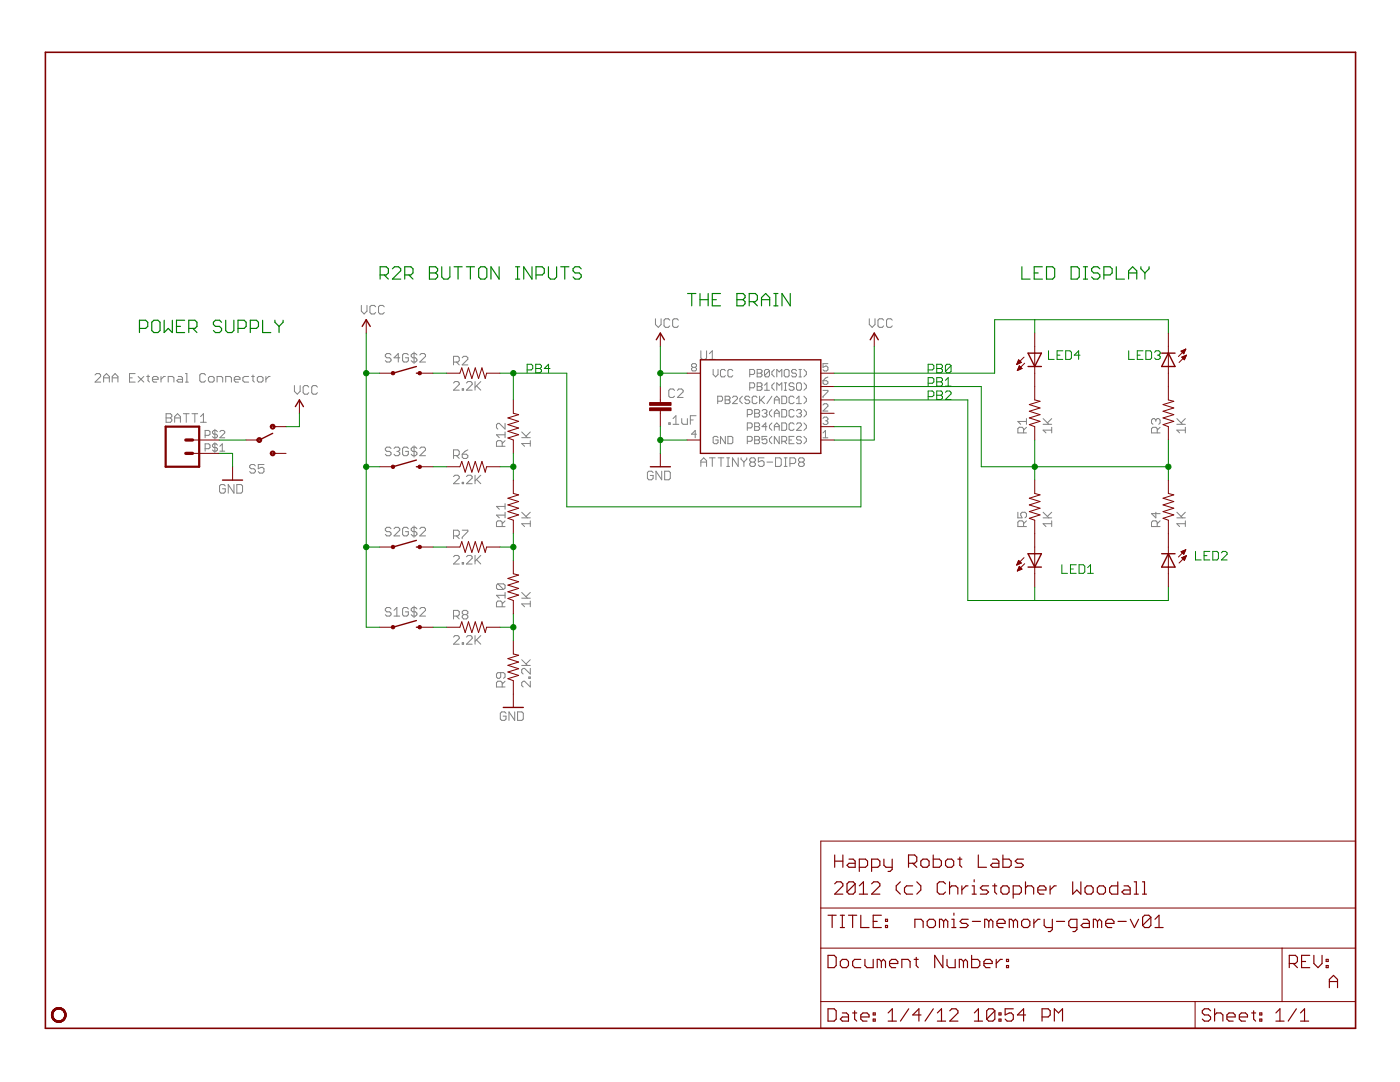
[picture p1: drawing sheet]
<svg xmlns="http://www.w3.org/2000/svg" width="279mm" height="216mm" viewBox="0 0 279 216" stroke-linecap="round" stroke-linejoin="round" font-family="sans-serif">
<g fill="none" stroke="#808080" stroke-width=".2">
<path d="M19 74.8l.2-.3h.6l.3 .3v.3l-1.1 1.1h1.1M20.7 76.2v-1.1l.6-.6 .5 .6v1.1M20.7 75.4h1.1M22.4 75.4h1.1M22.4 76.2v-1.1l.6-.6 .5 .6v1.1M25.8 75.4h.6M27 74.5h-1.2v1.7h1.2M27.6 75.1l1.1 1.1M28.7 75.1l-1.1 1.1M29.3 75.1h.5M29.5 74.8v1.2l.3 .2M30.4 75.7h1.2v-.3l-.3-.3h-.6l-.3 .3v.6l.3 .2h.6"/>
<path d="M32.1 75.1v1.1M33 75.1h-.3l-.6 .6M33.6 76.2v-1.1h.8l.3 .3v.8M35.6 75.1h.6l.2 .3v.8h-.8l-.3-.2 .3-.3h.8M37 76.2h.6M37 74.5h.3v1.7M41 74.8l-.3-.3h-.5l-.3 .3v1.2l.3 .2h.5l.3-.2M41.6 75.4l.3-.3h.6l.2 .3v.6l-.2 .2h-.6l-.3-.2zM43.3 76.2v-1.1h.9l.2 .3v.8M45 76.2v-1.1h.9l.3 .3v.8M46.8 75.7h1.1v-.3l-.3-.3h-.6l-.2 .3v.6l.2 .2h.6M49.6 75.1h-.8l-.3 .3v.6l.3 .2h.8"/>
<path d="M50.2 75.1h.6M50.5 74.8v1.2l.3 .2M51.6 75.1h.6l.3 .3v.6l-.3 .2h-.6l-.2-.2v-.6zM53.1 75.1v1.1M53.9 75.1h-.3l-.5 .6M58.8 76.9v1.2l.5 .6 .6-.6v-1.2M61.6 77.2l-.3-.3h-.5l-.3 .3v1.2l.3 .3h.5l.3-.3M63.4 77.2l-.3-.3h-.6l-.3 .3v1.2l.3 .3h.6l.3-.3M72.1 60.9v1.2l.6 .6 .5-.6v-1.2M75 61.2l-.3-.3h-.6l-.3 .3v1.2l.3 .3h.6l.3-.3M76.7 61.2l-.3-.3h-.6l-.3 .3v1.2l.3 .3h.6l.3-.3M78 70.8l-.2-.3h-.6l-.3 .3v.3l.3 .3h.6l.2 .3v.3l-.2 .2h-.6l-.3-.2"/>
<path d="M79.8 71.4h-1.2l.9-.9v1.7M81.5 70.8l-.3-.3h-.6l-.3 .3v1.2l.3 .2h.6l.3-.2v-.6h-.6M82.6 70.3v2.2M83.2 70.8l-.3-.3h-.5l-.3 .3v.3l.3 .3h.5l.3 .3v.3l-.3 .2h-.5l-.3-.2M83.8 70.8l.3-.3h.5l.3 .3v.3l-1.1 1.1h1.1M90.5 76.4l.3-.3h.6l.3 .3v.3l-1.2 1.2h1.2M90.5 72.2h.9l.3-.2v-.6l-.3-.3h-.9v1.7M91.1 72.2l.6 .6M92.2 77.6h.3v.3h-.3zM92.2 71.4l.3-.3h.6l.3 .3v.3l-1.2 1.1h1.2M93.1 76.4l.3-.3h.6l.2 .3v.3l-1.1 1.2h1.1M94.8 76.1v1.8"/>
<path d="M95.1 77l.8 .9M95.9 76.1l-1.1 1.2M130.8 63.6v1.1l.6 .6 .5-.6v-1.1M133.7 63.9l-.3-.3h-.6l-.3 .3v1.1l.3 .3h.6l.3-.3M134.6 77.9l-.3-.3h-.5l-.3 .3v1.1l.3 .3h.5l.3-.3M135.2 77.9l.3-.3h.5l.3 .3v.3l-1.1 1.1h1.1M135.4 63.9l-.3-.3h-.6l-.3 .3v1.1l.3 .3h.6l.3-.3M138.3 73.3l-.3-.3v-.2l.3-.2h.4l.3 .2v.2l-.3 .3M138.3 73.3l-.3 .2v.3l.3 .2h.4l.3-.2v-.3l-.3-.2M138.3 73.3h.4M139.9 70v1.4l.3 .3h.5l.3-.3v-1.4M141.6 70.6l.6-.6v1.7"/>
<path d="M141.6 71.7h1.1M142.3 73.7v1l.5 .5 .5-.5v-1M144.7 79.1h.8l.2 .2v.3l-.2 .2 .2 .3v.2l-.2 .2h-.8zM144.7 79.8h.8M144.8 74l-.3-.3h-.5l-.2 .3v1l.2 .2h.5l.3-.2M146.2 79.3l.2-.2h.5l.3 .2v.3l-1 .9h1M146.2 74l-.2-.3h-.5l-.2 .3v1l.2 .2h.5l.2-.2M148.1 79.1l-.4 .5v.5l.4 .4M149.6 74.7h.8l.2-.2v-.5l-.2-.3h-.8v1.5M149.6 77.4h.8l.2-.3v-.5l-.2-.2h-.8v1.5M149.6 79.3l-.2-.2h-.5l-.2 .2v.3l.2 .2h.5l.2 .3v.2l-.2 .2h-.5l-.2-.2M151.1 79.3l-.2-.2h-.5l-.3 .2v1l.3 .2h.5l.2-.2"/>
<path d="M151.1 73.7h.7l.3 .3v.2l-.3 .3 .3 .2v.3l-.3 .2h-.7zM151.1 76.4h.7l.3 .2v.3l-.3 .2 .3 .3v.2l-.3 .3h-.7zM151.1 77.1h.7M151.1 74.5h.7M151.6 79.1v1.4M151.8 79.8l.8 .7M152.6 77.9h1M152.6 76.9l.5-.5v1.5M152.6 79.1l-1 1M153.6 74l-.3-.3h-.5l-.2 .3v1M153.6 74v1l-.3 .2h-.5l-.2-.2M153.6 74l-1 1"/>
<path d="M154.1 79.1l-1 1.4M154.5 76.4l-.4 .5v.5l.4 .5M154.5 73.7l-.4 .5v.5l.4 .5M154.5 79.8h1M155 75.2v-1.5l.5 .5 .5-.5v1.5M155 77.9v-1.5l.5 .5 .5-.5v1.5M156 79.1h.7l.3 .2v1l-.3 .2h-.7zM156.5 76.4h.5M156.5 77.9h.5M156.8 76.4v1.5M156.8 73.7h.4l.3 .3v1l-.3 .2h-.4l-.3-.2v-1zM158.5 76.6l-.3-.2h-.5l-.2 .2v.3l.2 .2h.5l.3 .3v.2l-.3 .3h-.5l-.2-.3"/>
<path d="M158.5 79.3l-.3-.2h-.5l-.2 .2v1l.2 .2h.5l.3-.2M159 74l-.3-.3h-.5l-.2 .3v.2l.2 .3h.5l.3 .2v.3l-.3 .2h-.5l-.2-.2M159 79.6l.4-.5v1.4M159.2 76.4h.5l.2 .2v1l-.2 .3h-.5l-.2-.3v-1zM159.4 73.7h.5M159.4 75.2h.5M159.7 73.7v1.5M160.4 76.4l.5 .5v.5l-.5 .5M160.4 73.7l.5 .5v.5l-.5 .5M160.4 79.1l.5 .5v.5l-.5 .4M164.3 77.9h.9v.2l-.9 1v.3M164.3 76h.7l.2 .2v.3l-.2 .2h-.5l-.2-.2z"/>
<path d="M165.2 72.6h-.9v.7l.4-.3h.3l.2 .3v.5l-.2 .2h-.5l-.2-.2M165.2 75.2l-.5 .3-.4 .5M173.5 63.6v1.1l.6 .6 .5-.6v-1.1M176.4 63.9l-.3-.3h-.6l-.3 .3v1.1l.3 .3h.6l.3-.3M178.1 63.9l-.3-.3h-.6l-.3 .3v1.1l.3 .3h.6l.3-.3M33.1 82.5h.9l.3 .3v.3l-.3 .3 .3 .3v.3l-.3 .3h-.9zM33.1 83.4h.9M34.9 83.4h1.1M34.9 84.3v-1.2l.5-.6 .6 .6v1.2M36.6 82.5h1.1M37.2 82.5v1.8M38.3 82.5h1.2"/>
<path d="M38.9 82.5v1.8M40 84.3h1.2M40 83.1l.6-.6v1.8M40.9 89.5h.8l.2-.2v-.5l-.2-.2h-.8v1.4M40.9 86.9h.8l.2-.3v-.5l-.2-.2h-.8v1.5M42.9 85.7v1.9M42.9 88.3v2M43.4 88.8l-.3-.2h-.4l-.3 .2v.2l.3 .3h.4l.3 .2v.3l-.3 .2h-.4l-.3-.2M43.4 86.1l-.3-.2h-.4l-.3 .2v.3l.3 .2h.4l.3 .3v.2l-.3 .3h-.4l-.3-.3M43.9 86.1l.2-.2h.5l.3 .2v.3l-1 1h1M43.9 90h1M43.9 89l.5-.4v1.4"/>
<path d="M45 97l-.3-.3h-.6l-.3 .3v1.1l.3 .3h.6l.3-.3v-.6h-.6M46.7 96.7v1.7l-1.1-1.7v1.7M47.3 96.7h.8l.3 .3v1.1l-.3 .3h-.8zM51 93l-.3-.3h-.6l-.3 .3v.3l.3 .2h.6l.3 .3v.3l-.3 .3h-.6l-.3-.3M52.7 92.7h-1.2v.8l.9-.2 .3 .2v.6l-.3 .3h-.6l-.3-.3M78 89.5l-.2-.3h-.6l-.3 .3v.3l.3 .3h.6l.2 .3v.2l-.2 .3h-.6l-.3-.3M78.6 89.5l.3-.3h.6l.3 .3v.3l-.3 .3M79.2 90.1h.3M79.5 90.1l.3 .3v.2l-.3 .3h-.6l-.3-.3M81.5 89.5l-.3-.3h-.6l-.3 .3v1.1l.3 .3h.6l.3-.3v-.5h-.6M82.6 88.9v2.3M83.2 89.5l-.3-.3h-.5l-.3 .3v.3l.3 .3h.5l.3 .3v.2l-.3 .3h-.5l-.3-.3"/>
<path d="M83.8 89.5l.3-.3h.5l.3 .3v.3l-1.1 1.1h1.1M90.5 95.1l.3-.3h.6l.3 .3v.3l-1.2 1.1h1.2M90.5 90.9h.9l.3-.3v-.5l-.3-.3h-.9v1.7M91.1 90.9l.6 .6M92.2 90.6h.9l.3 .3v.3l-.3 .3h-.6l-.3-.3zM92.2 96.2h.3v.3h-.3zM93.1 95.1l.3-.3h.6l.2 .3v.3l-1.1 1.1h1.1M93.4 89.8l-.6 .3-.6 .5M94.8 94.8v1.7M95.1 95.7l.8 .8M95.9 94.8l-1.1 1.1M100.2 89v-.8l-.3-.3h-.5l-.3 .3v.8h1.7"/>
<path d="M100.8 84.5v1.1l-1.1-1.1h-.3l-.3 .3v.5l.3 .3M100.8 86.2v1.1M100.8 87.9l-.6 .6M100.8 86.8h-1.7l.6 .5M104.1 87.3h1.7M104.1 86.2l1.2 1.1M105.8 87.9v1.1M105.8 88.5h-1.7l.6 .5M105.8 86.2l-.8 .9M130.3 94.3l-.3-.3h-.5l-.3 .3v1.1l.3 .3h.5l.3-.3v-.5h-.5M132.1 94v1.7l-1.2-1.7v1.7M132.7 94h.8l.3 .3v1.1l-.3 .3h-.8z"/>
<path d="M133.5 84.4h.3v.3h-.3zM134.3 84.7h1.2M134.3 83.5l.6-.5v1.7M136.1 83.5v.9l.2 .3h.9v-1.2M137.8 83.8h.5M138.9 83h-1.1v1.7M139 86.6h-1l.7-.7v1.5M139.9 93.1v-1.2l.5-.5 .6 .5v1.2M139.9 92.2h1.1M141.6 91.4h1.1M142.2 91.4v1.7M143.2 80.1h.8l.2-.3v-.5l-.2-.2h-.8v1.4"/>
<path d="M143.3 87.3l-.3-.2h-.4l-.3 .2v1l.3 .2h.4l.3-.2v-.5h-.5M143.3 91.4h1.2M143.9 91.4v1.7M144.8 87.1v1.4l-1-1.4v1.4M145 91.4h.6M145 93.1h.6M145.3 87.1h.7l.2 .2v1l-.2 .2h-.7zM145.3 91.4v1.7M147.3 91.4v1.7l-1.1-1.7v1.7M147.9 91.4v.2l.6 .6M148.5 92.2v.9M149 91.4v.2l-.5 .6"/>
<path d="M149.1 85.4h.8l.2-.3v-.5l-.2-.2h-.8v1.5M149.1 82.7h.8l.2-.2v-.5l-.2-.3h-.8v1.5M149.1 88.1h.8l.2-.3v-.5l-.2-.2h-.8v1.4M149.9 92.2h.6M149.9 92.2l-.3-.3v-.3l.3-.2h.6l.2 .2v.3l-.2 .3M149.9 92.2l-.3 .3v.3l.3 .3h.6l.2-.3v-.3l-.2-.3M150.6 84.4h.7l.3 .2v.3l-.3 .2 .3 .3v.2l-.3 .3h-.7zM150.6 81.7h.7l.3 .3v.2l-.3 .3 .3 .2v.3l-.3 .2h-.7zM150.6 87.1h.7l.3 .2v.3l-.3 .2 .3 .3v.2l-.3 .2h-.7zM150.6 87.8h.7M150.6 82.5h.7M150.6 85.1h.7"/>
<path d="M152.1 82l.2-.3h.5l.3 .3v.2l-.3 .3M152.5 91.4h-1.2v.8l.9-.3 .3 .3v.6l-.3 .3h-.6l-.3-.3M152.6 82.5h.2M152.8 82.5l.3 .2v.3l-.3 .2h-.5l-.2-.2M153.1 92.2h1.1M153.1 87.1h-1v.7l.5-.2h.2l.3 .2v.5l-.3 .2h-.5l-.2-.2M153.1 85.1h-1l.7-.7v1.5M154.1 87.1l-.5 .5v.5l.5 .4M154.1 81.7l-.5 .5v.5l.5 .5M154.1 84.4l-.5 .5v.5l.5 .5M154.5 80.5v-.9l.5-.5 .5 .5v.9M154.5 83.2v-1l.5-.5 .5 .5v1"/>
<path d="M154.5 85.9v-1l.5-.5 .5 .5v1M154.5 82.5h1M154.5 85.1h1M154.8 91.4h.8l.3 .2v1.2l-.3 .3h-.8zM155.5 87.1v1.4l-1-1.4v1.4M156 84.4h.7l.3 .2v1l-.3 .3h-.7zM156 81.7h.7l.3 .3v1l-.3 .2h-.7zM156 88.1h.7l.3-.3v-.5l-.3-.2h-.7v1.4M156.5 91.4h.6M156.5 93.1h.6M156.5 88.1l.5 .4M156.8 91.4v1.7"/>
<path d="M157.5 87.8h.5M157.6 92.5h.9l.3-.3v-.6l-.3-.2h-.9v1.7M158.5 84.6l-.3-.2h-.5l-.2 .2v1l.2 .3h.5l.3-.3M158.5 82l-.3-.3h-.5l-.2 .3v1l.2 .2h.5l.3-.2M158.5 87.1h-1v1.4h1M159 84.6l.2-.2h.5l.2 .2v.3l-.9 1h.9M159 82l.2-.3h.5l.2 .3v.2l-.2 .3M159 80.5h.9M159.4 82.5h.3M159.6 92.2h.6M159.6 92.2l-.2-.3v-.3l.2-.2h.6l.3 .2v.3l-.3 .3M159.6 92.2l-.2 .3v.3l.2 .3h.6l.3-.3v-.3l-.3-.3"/>
<path d="M159.7 82.5l.2 .2v.3l-.2 .2h-.5l-.2-.2M159.9 87.3l-.2-.2h-.5l-.2 .2v.3l.2 .2h.5l.2 .3v.2l-.2 .2h-.5l-.2-.2M160.4 81.7l.5 .5v.5l-.5 .5M160.4 84.4l.5 .5v.5l-.5 .5M160.4 87.1l.5 .5v.5l-.5 .4M164.3 80.8l.2-.2h.5l.2 .2v.2l-.9 1h.9M164.3 83.5l.2-.3h.5l.2 .3v.2l-.2 .3M164.3 86.4l.4-.5v1.5M164.3 87.4h.9M164.7 84h.3M165 84l.2 .2v.3l-.2 .2h-.5l-.2-.2M204.3 86.4v-.9l-.3-.2h-.6l-.3 .2v.9h1.8"/>
<path d="M204.9 85.3l-.6 .5M204.9 84.1h-1.8l.6 .6M204.9 83.5v1.2M208.2 84.7h1.7M208.2 83.5l1.1 1.2M209.9 85.8h-1.7l.5 .6M209.9 85.3v1.1M209.9 83.5l-.9 .9M230.7 83.8l-.3-.3h-.3l-.3 .3v.6l.3 .3M230.7 83.8l.2-.3h.3l.3 .3v.6l-.3 .3M230.7 83.8v.3M230.9 86.4v-.9l-.2-.2h-.6l-.3 .2v.9h1.7"/>
<path d="M231.5 85.3l-.6 .5M234.9 84.7h1.7M234.9 83.5l1.1 1.2M236.6 85.8h-1.7l.5 .6M236.6 85.3v1.1M236.6 83.5l-.9 .9M78 105.5l-.2-.3h-.6l-.3 .3v.3l.3 .3h.6l.2 .3v.2l-.2 .3h-.6l-.3-.3M78.6 105.5l.3-.3h.6l.3 .3v.3l-1.2 1.1h1.2M81.5 105.5l-.3-.3h-.6l-.3 .3v1.1l.3 .3h.6l.3-.3v-.5h-.6M82.6 104.9v2.3M83.2 105.5l-.3-.3h-.5l-.3 .3v.3l.3 .3h.5l.3 .3v.2l-.3 .3h-.5l-.3-.3M83.8 105.5l.3-.3h.5l.3 .3v.3l-1.1 1.1h1.1"/>
<path d="M90.5 106.9h.9l.3-.3v-.5l-.3-.3h-.9v1.7M90.5 111.1l.3-.3h.6l.3 .3v.3l-1.2 1.1h1.2M91.1 106.9l.6 .6M92.2 105.8h1.2v.3l-1.2 1.1v.3M92.2 112.2h.3v.3h-.3zM93.1 111.1l.3-.3h.6l.2 .3v.3l-1.1 1.1h1.1M94.8 110.8v1.7M95.1 111.7l.8 .8M95.9 110.8l-1.1 1.2M99.4 116.5l-.3 .3v.5l.3 .3h1.1M99.4 116.5h1.1l.3 .3v.5l-.3 .3M99.4 116.5l1.1 1.1"/>
<path d="M100.2 105.1v-.9l-.3-.3h-.5l-.3 .3v.9h1.7M100.8 100.5v1.1M100.8 102.2v1.1M100.8 118.2v1.2M100.8 119.9l-.6 .6M100.8 118.8h-1.7l.6 .6M100.8 103.9l-.6 .6M100.8 102.8h-1.7l.6 .5M100.8 101h-1.7l.6 .6M104.1 103.3h1.7M104.1 119.4h1.7M104.1 118.2l1.2 1.2"/>
<path d="M104.1 102.2l1.2 1.1M105.8 104.5h-1.7l.6 .6M105.8 103.9v1.2M105.8 119.9v1.2M105.8 118.2l-.8 .9M105.8 102.2l-.8 .9M203.1 102.2v1.1h.9l-.3-.8 .3-.3h.6l.3 .3v.6l-.3 .2M204.3 105.1v-.9l-.3-.3h-.6l-.3 .3v.9h1.8M204.9 103.9l-.6 .6M208.2 103.3h1.7M208.2 102.2l1.1 1.1M209.9 103.9v1.2"/>
<path d="M209.9 104.5h-1.7l.5 .6M209.9 102.2l-.9 .9M230.7 102.2v1.1l-.9-.8h1.7M230.9 105.1v-.9l-.2-.3h-.6l-.3 .3v.9h1.7M231.5 103.9l-.6 .6M234.9 103.3h1.7M234.9 102.2l1.1 1.1M236.6 103.9v1.2M236.6 104.5h-1.7l.5 .6M236.6 102.2l-.9 .9M78 121.5l-.2-.3h-.6l-.3 .3v.3l.3 .3h.6l.2 .3v.3l-.2 .2h-.6l-.3-.2M78.6 122.9h1.2"/>
<path d="M78.6 121.8l.6-.6v1.7M81.5 121.5l-.3-.3h-.6l-.3 .3v1.2l.3 .2h.6l.3-.2v-.6h-.6M82.6 120.9v2.3M83.2 121.5l-.3-.3h-.5l-.3 .3v.3l.3 .3h.5l.3 .3v.3l-.3 .2h-.5l-.3-.2M83.8 121.5l.3-.3h.5l.3 .3v.3l-1.1 1.1h1.1M90.5 122.9h.9l.3-.3v-.5l-.3-.3h-.9v1.7M90.5 127.1l.3-.3h.6l.3 .3v.3l-1.2 1.1h1.2M91.1 122.9l.6 .6M92.2 128.2h.3v.3h-.3zM92.5 122.6l-.3-.2v-.3l.3-.3h.6l.3 .3v.3l-.3 .2M92.5 122.6l-.3 .3v.3l.3 .3h.6l.3-.3v-.3l-.3-.3M92.5 122.6h.6"/>
<path d="M93.1 127.1l.3-.3h.6l.2 .3v.3l-1.1 1.1h1.1M94.8 126.8v1.7M95.1 127.7l.8 .8M95.9 126.8l-1.1 1.2M99.9 134.2v.9l-.2 .3h-.3l-.3-.3v-.6l.3-.3h1.1l.3 .3v.6l-.3 .3M100.2 137.1v-.9l-.3-.3h-.5l-.3 .3v.9h1.7M100.2 121.1v-.9l-.3-.3h-.5l-.3 .3v.9h1.7M100.8 135.9l-.6 .6M104.1 132.8h1.7M104.1 131.6l1.2 1.2M105.5 135.1h.3v.3h-.3zM105.8 133.4v1.1l-1.1-1.1h-.3l-.3 .2v.6l.3 .3"/>
<path d="M105.8 135.9v1.2l-1.1-1.2h-.3l-.3 .3v.6l.3 .3M105.8 131.6l-.8 .9M105.8 120.5h-1.7l.6 .6M101 142.3l-.3-.3h-.6l-.3 .3v1.2l.3 .2h.6l.3-.2v-.6h-.6M102.7 142v1.7l-1.1-1.7v1.7M103.3 142h.8l.3 .3v1.2l-.3 .2h-.8z"/>
</g>
<g fill="none" stroke="#800000" stroke-width=".23">
<path d="M166.6 176.4l.4-.4h.8l.4 .4v.4l-1.6 1.6h1.6M166.6 170.6v2.5M166.6 171.8h1.6M168.2 170.6v2.5M169.4 171.4h.9l.4 .4v1.3h-1.3l-.4-.4 .4-.4h1.3M170.7 176.4v1.6l-.4 .4h-.9l-.4-.4M170.7 176.4l-.4-.4h-.9l-.4 .4v1.6M170.7 176.4l-1.7 1.6M171.5 178.4h1.6M171.5 176.8l.8-.8v2.4M171.5 173.1h1.2l.4-.4v-.9l-.4-.4h-1.2v2.5M173.9 176.4l.5-.4h.8l.4 .4v.4l-1.7 1.6h1.7"/>
<path d="M173.9 173.1h1.3l.4-.4v-.9l-.4-.4h-1.3v2.5M176.4 171.4v1.3l.4 .4h1.3M178.1 171.4v2.1l-.5 .4h-.4M179.7 176l-.8 .8v.8l.8 .8M181.3 172.3h1.2l.5-.5v-.8l-.5-.4h-1.2v2.5M182.1 176.8h-1.2l-.4 .4v.8l.4 .4h1.2M182.1 172.3l.9 .8M183 176l.8 .8v.8l-.8 .8M183.8 171.8l.4-.4h.8l.4 .4v.9l-.4 .4h-.8l-.4-.4zM186.2 170.6v2.5h1.3l.4-.4v-.9l-.4-.4h-1.3M188.7 176.4l-.4-.4h-.8l-.5 .4v1.6l.5 .4h.8l.4-.4M189.1 171.4h.8l.4 .4v.9l-.4 .4h-.8l-.4-.4v-.9z"/>
<path d="M189.5 177.2l.4-.4h.8l.5 .4v1.2M189.5 176v2.4M191.2 171.4h.8M191.6 171v1.7l.4 .4M192 176.8v1.6M193.2 176.8h-.4l-.8 .8M194 178.4h.8M194 176.8h.4v1.6M194.4 175.5v.5M195.2 170.6v2.5h1.7M197.3 176.8h-1.2l-.5 .4 .5 .4h.8l.4 .4-.4 .4h-1.3M198.1 176.8h.8"/>
<path d="M198.1 171.4h.8l.4 .4v1.3h-1.2l-.4-.4 .4-.4h1.2M198.5 176.4v1.6l.4 .4M200.2 176.8h.8l.4 .4v.8l-.4 .4h-.8l-.5-.4v-.8zM200.2 170.6v2.5h1.2l.4-.4v-.9l-.4-.4h-1.2M202.2 178.4h1.2l.4-.4v-.8l-.4-.4h-1.2v2.4M204.3 171.4h-1.3l-.4 .4 .4 .5h.8l.5 .4-.5 .4h-1.2M204.7 177.2l.4-.4h.8l.4 .4v1.2M204.7 176v2.4M207.1 177.6h1.6v-.4l-.4-.4h-.8l-.4 .4v.8l.4 .4h.8M209.6 176.8v1.6M210.8 176.8h-.4l-.8 .8M214.1 176v2.4l.8-.8 .8 .8v-2.4"/>
<path d="M216.9 176.8h.9l.4 .4v.8l-.4 .4h-.9l-.4-.4v-.8zM219.4 176.8h.8l.4 .4v.8l-.4 .4h-.8l-.4-.4v-.8zM223.1 176v2.4h-1.3l-.4-.4v-.8l.4-.4h1.3M224.3 176.8h.8l.5 .4v1.2h-1.3l-.4-.4 .4-.4h1.3M226.4 178.4h.8M226.4 176h.4v2.4M228 178.4h.8M228 176h.4v2.4M165.2 190.6h1.3l.4 .4v1.7l-.4 .4h-1.3zM165.2 182.6h1.7M166.1 182.6v2.5M167.7 182.6h.8"/>
<path d="M167.7 185.1h.8M168.1 191.4h.8l.4 .5v.8l-.4 .4h-.8l-.4-.4v-.8zM168.1 182.6v2.5M169.3 182.6h1.7M170.2 182.6v2.5M171.8 182.6v2.5h1.6M171.8 191.4h-1.2l-.4 .5v.8l.4 .4h1.2M172.6 191.4v1.3l.4 .4h1.3v-1.7M174.3 183.9h.8M175.9 182.6h-1.6v2.5h1.6M175.9 191.9l-.4-.5h-.4v1.7M175.9 191.9l.4-.5 .4 .5v1.2"/>
<path d="M175.9 191.9v1.2M176.7 184.7h.4v.4h-.4zM176.7 183.4h.4v.5h-.4zM177.5 192.3h1.7v-.4l-.4-.5h-.9l-.4 .5v.8l.4 .4h.9M180 193.1v-1.7h1.2l.4 .5v1.2M182.4 191.4h.9M182.6 185.1v-1.7h1.2l.4 .5v1.2M182.9 191v1.7l.4 .4M185 183.9l.5-.5h.8l.4 .5v.8l-.4 .4h-.8l-.5-.4zM188.2 190.6v2.5l-1.7-2.5v2.5M188.3 183.9l-.4-.5h-.4v1.7M188.3 183.9v1.2"/>
<path d="M188.3 183.9l.4-.5 .4 .5v1.2M189 191.4v1.3l.4 .4h1.2v-1.7M189.9 185.1h.9M189.9 183.4h.5v1.7M190.4 182.2v.4M192.3 191.9l-.4-.5h-.4v1.7M192.3 191.9v1.2M192.3 191.9l.4-.5 .4 .5v1.2M193.2 183.4h-1.2l-.4 .5 .4 .4h.8l.4 .4-.4 .4h-1.2M193.9 190.6v2.5h1.2l.4-.4v-.8l-.4-.5h-1.2M194.1 183.9h1.6M196.4 192.3h1.6v-.4l-.4-.5h-.8l-.4 .5v.8l.4 .4h.8"/>
<path d="M197.3 183.9l-.4-.5h-.4v1.7M197.3 183.9v1.2M197.3 183.9l.4-.5 .4 .5v1.2M198.8 191.4v1.7M199 184.3h1.6v-.4l-.4-.5h-.8l-.4 .5v.8l.4 .4h.8M200 191.4h-.4l-.8 .9M200.9 192.7h.4v.4h-.4zM200.9 191.4h.4v.5h-.4zM202.2 183.9l-.4-.5h-.4v1.7M202.2 183.9v1.2M202.2 183.9l.4-.5 .5 .5v1.2M203.9 183.9l.4-.5h.8l.4 .5v.8l-.4 .4h-.8l-.4-.4z"/>
<path d="M206.3 183.4v1.7M207.6 183.4h-.4l-.9 .9M208.4 183.4v1.3l.4 .4h1.2M210 183.4v2.1l-.4 .4h-.4M210.8 183.9h1.7M214.9 185.1h-1.2l-.4-.4v-.8l.4-.5h1.2v2.1l-.4 .4h-.4M216.2 183.4h.8l.4 .5v1.2h-1.2l-.4-.4 .4-.4h1.2M219 183.9l-.4-.5h-.4v1.7M219 183.9v1.2M219 183.9l.4-.5 .5 .5v1.2M220.7 184.3h1.6v-.4l-.4-.5h-.8l-.4 .5v.8l.4 .4h.8M223.1 183.9h1.7"/>
<path d="M225.6 183.4l.8 1.7 .8-1.7M229.7 183l-.4-.4h-.8l-.5 .4v1.7M229.7 183v1.7l-.4 .4h-.8l-.5-.4M229.7 183l-1.7 1.7M230.5 185.1h1.6M230.5 183.4l.8-.8v2.5M257.3 192.3h1.2l.4-.4v-.9l-.4-.4h-1.2v2.5M258.1 192.3l.8 .8M259.8 191.9h.8M261.4 190.6h-1.6v2.5h1.6M262.2 190.6v1.7l.8 .8 .8-.8v-1.7M264.7 192.7h.4v.4h-.4z"/>
<path d="M264.7 191.4h.4v.5h-.4zM265.3 197.1v-1.7l.8-.8 .8 .8v1.7M265.3 195.9h1.6M165.2 201.3h1.3l.4 .4v1.6l-.4 .5h-1.3zM168.1 202.1h.8l.4 .4v1.3h-1.2l-.4-.5 .4-.4h1.2M170.2 202.1h.8M170.6 201.7v1.6l.4 .5M171.8 202.9h1.6v-.4l-.4-.4h-.8l-.4 .4v.8l.4 .5h.8M174.3 203.3h.4v.5h-.4zM174.3 202.1h.4v.4h-.4zM177.2 202.1l.9-.8v2.5M177.2 203.8h1.7"/>
<path d="M181.4 201.3l-1.7 2.5M183.8 202.5h-1.6l1.2-1.2v2.5M186.3 201.3l-1.7 2.5M187.1 202.1l.8-.8v2.5M187.1 203.8h1.6M189.5 201.7l.4-.4h.9l.4 .4v.4l-1.7 1.7h1.7M194.5 203.8h1.6M194.5 202.1l.8-.8v2.5M198.5 201.7v1.6l-.4 .5h-.8l-.4-.5M198.5 201.7l-.4-.4h-.8l-.4 .4v1.6M198.5 201.7l-1.6 1.6M199.4 202.1h.4v.4h-.4z"/>
<path d="M199.4 203.3h.4v.5h-.4zM202.2 201.3h-1.6v1.2l.8-.4h.4l.4 .4v.8l-.4 .5h-.8l-.4-.5M204.7 202.5h-1.6l1.2-1.2v2.5M208 202.9h1.2l.4-.4v-.8l-.4-.4h-1.2v2.5M210.4 203.8v-2.5l.8 .8 .8-.8v2.5M241.6 201.7l-.4-.4h-.8l-.5 .4v.4l.5 .4h.8l.4 .4v.4l-.4 .5h-.8l-.5-.5M242.4 202.5l.4-.4h.8l.5 .4v1.3M242.4 201.3v2.5M244.9 202.9h1.6v-.4l-.4-.4h-.8l-.4 .4v.8l.4 .5h.8M247.3 202.9h1.7v-.4l-.4-.4h-.9l-.4 .4v.8l.4 .5h.9M249.8 202.1h.8M250.2 201.7v1.6l.4 .5"/>
<path d="M251.4 203.3h.4v.5h-.4zM251.4 202.1h.4v.4h-.4zM254.6 203.8h1.7M254.6 202.1l.8-.8v2.5M258.7 201.3l-1.6 2.5M259.5 203.8h1.7M259.5 202.1l.8-.8v2.5"/>
</g>
<path d="M9.1 10.4h261.4v194.8h-261.4z" fill="none" stroke="#800000" stroke-width=".32"/>
<g fill="none" stroke="#800000" stroke-width=".2">
<path d="M59.8 79.8v2.7M73.1 63.8v2.7M75.8 74.5h2.6M83.8 74.5h2.6M89.1 74.5h2.7l.4-1.1 .6 2.1 .7-2.1 .7 2.1 .6-2.1 .7 2.1 .7-2.1 .6 2.1 .3-1h2.7M102.4 79.8v2.7l1.1 .2-2.1 .7 2.1 .7-2.1 .6 2.1 .7-2.1 .7 2.1 .6-2.1 .7 1 .4v2.7M131.8 66.5v2.6M131.8 77.1v3.2M137.1 74.5h2.7M163.8 74.5h2.7M163.8 77.1h2.7M163.8 79.8h2.7"/>
<path d="M174.5 66.5v2.6M202.9 72.6h.2M203 72.5h.4M203 73.9h.1M203.1 72.4h.6M203.1 72.2h.7M203.1 73.8h.3M203.1 73.7h.6M203.2 72.1h.4M203.2 73.5h.8M203.2 72h.3M203.3 71.9h.1"/>
<path d="M203.3 73.4h.5M203.3 71.8l.5 .5-.9 .4zM203.3 73.3h.4M203.4 73.2h.2M203.4 73h.1M204 73.5l-.6-.5-.4 .9M204 73.5l-1 .4M204.4 71.3l-1.5 1.4M204.5 72.5l-1.5 1.4M206.5 66.5v13.3l1.1 .3-2.2 .6 2.2 .7-2.2 .7 2.2 .6-2.2 .7 2.2 .7-2.2 .6 1.1 .4v2.7M233.2 66.5v13.3l1.1 .3-2.2 .6 2.2 .7-2.2 .7 2.2 .6-2.2 .7 2.2 .7-2.2 .6 1.1 .4v2.7M235.7 70.1h.8"/>
<path d="M235.8 71.3l1-.4-.4 .9zM235.8 70.2h.6M235.9 71.4h.7M235.9 71.2h.7M236 70.3h.4M236 69.9h.5M236.1 71.5h.4M236.1 70.4h.2M236.2 71.6h.3M236.2 70.6h.1M236.2 71.1h.5M236.3 71.7h.1"/>
<path d="M236.3 69.8h.3M236.5 71h.2M236.6 69.7h.1M236.6 69.7l-1.4 1.4M236.6 69.7l-.4 .9-.5-.5M236.6 69.7l-.9 .4M236.8 70.9l-1.5 1.4M38.4 87.8h5.4M38.4 90.5h5.4M46.4 93.1v2.7M49.1 87.8h2.7M54.4 85.1h2.7"/>
<path d="M54.4 90.5h2.7M75.8 93.1h2.6M83.8 93.1h2.6M89.1 93.1h2.7l.4-1 .6 2.1 .7-2.1 .7 2.1 .6-2.1 .7 2.1 .7-2.1 .6 2.1 .3-1.1h2.7M102.4 95.8v2.7l1.1 .2-2.1 .7 2.1 .7-2.1 .7 2.1 .6-2.1 .7 2.1 .6-2.1 .7 1 .4v2.7M131.8 81.9v3.2M131.8 90.5v2.6M137.1 87.8h2.7M163.8 87.8h2.7M163.8 82.5h2.7M163.8 85.1h2.7M206.5 95.8v2.7l1.1 .2-2.2 .7 2.2 .7-2.2 .7 2.2 .6-2.2 .7 2.2 .6-2.2 .7 1.1 .4v13.4"/>
<path d="M233.2 95.8v2.7l1.1 .2-2.2 .7 2.2 .7-2.2 .7 2.2 .6-2.2 .7 2.2 .6-2.2 .7 1.1 .4v13.4M75.8 109.2h2.6M83.8 109.2h2.6M89.1 109.2h2.7l.4-1.1 .6 2.1 .7-2.1 .7 2.1 .6-2.1 .7 2.1 .7-2.1 .6 2.1 .3-1h2.7M102.4 111.8v2.7l1.1 .2-2.1 .7 2.1 .7-2.1 .7 2.1 .6-2.1 .7 2.1 .6-2.1 .7 1 .4v2.7M202.9 112.7h.2M203 112.5h.4M203 112.4h.7M203.1 113.8h.2M203.1 112.3h.7M203.1 113.7h.5M203.2 112.2h.4"/>
<path d="M203.2 112h.3M203.2 113.6h.7M203.2 113.4h.7M203.3 111.9h.1M203.3 111.8l.5 .6-.9 .4zM203.3 113.3h.4M203.3 113.2h.3M203.4 113.1h.1M203.4 113l.6 .6-1 .3zM204.4 111.3l-1.5 1.5M204.5 112.5l-1.5 1.4M235.7 110.1l.9-.4-.4 .9z"/>
<path d="M235.7 110.1h.8M235.8 111.3l1-.4-.4 .9zM235.9 110.2h.5M235.9 111.3h.7M235.9 111.4h.7M236 110h.5M236 110.4h.3M236.1 111.5h.4M236.1 110.5h.2M236.2 111.6h.3M236.2 111.1h.5M236.3 109.9h.3"/>
<path d="M236.3 111.8h.1M236.5 111h.2M236.6 109.7h.1M236.6 109.7l-1.4 1.4M236.8 110.9l-1.5 1.5M75.8 125.2h2.6M83.8 125.2h2.6M89.1 125.2h2.7l.4-1.1 .6 2.1 .7-2.1 .7 2.1 .6-2.1 .7 2.1 .7-2.1 .6 2.1 .3-1h2.7M102.4 127.8v2.7l1.1 .2-2.1 .7 2.1 .7-2.1 .7 2.1 .6-2.1 .7 2.1 .7-2.1 .6 1 .4v5.4M163.8 167.8h106.7v37.4h-106.7zM163.8 189.2h106.7M163.8 199.9h106.7"/>
<path d="M163.8 181.2h106.7M238.5 199.9v5.3M255.9 189.2v10.7"/>
</g>
<g fill="none" stroke="#800000" stroke-width=".28">
<path d="M72.3 65.1l.8-1.3 .8 1.3M83.1 74.5h.7M83.1 73.1l-4.7 1.4M131 67.8l.8-1.3 .8 1.3M139.8 71.8h24v18.7h-24zM173.7 67.8l.8-1.3 .8 1.3M205.2 70.5h2.6l-1.3 2.6zM205.2 73.1h2.6M231.8 70.5h2.7M233.2 70.5l1.3 2.6h-2.7zM44.4 95.8h4M54.4 86.5l-2.6 1.3"/>
<path d="M58.9 81.1l.9-1.3 .8 1.3M83.1 93.1h.7M83.1 91.8l-4.7 1.3M129.8 93.1h4M83.1 109.2h.7M83.1 107.8l-4.7 1.4M205.2 110.5h2.6l-1.3 2.7zM205.2 113.2h2.6M231.8 110.5h2.7M233.2 110.5l1.3 2.7h-2.7zM83.1 125.2h.7M83.1 123.8l-4.7 1.4"/>
<path d="M100.4 141.2h4"/>
</g>
<g fill="#800000" stroke="#800000" stroke-width=".2">
<path d="M129.6 81.4h4.3v.5h-4.3z"/>
<path d="M129.6 80.3h4.3v.6h-4.3z"/>
</g>
<g fill="#800000" stroke="#800000" stroke-width=".2">
<path d="M10.6 201.5a1.46 1.46 0 0 1 2.4 .2 1.46 1.46 0 0 1-.9 2.2 1.46 1.46 0 0 1-1.8-1.4h.2a1.2 1.2 0 0 1 1.7-1.1 1.2 1.2 0 0 1 .3 2 1.2 1.2 0 0 1-1.9-.6l-.1-.3h-.2z" fill-rule="evenodd"/>
<path d="M10.6 201.5a1.46 1.46 0 0 1 2.4 .2 1.46 1.46 0 0 1-.9 2.2 1.46 1.46 0 0 1-1.8-1.4h.2a1.2 1.2 0 0 1 1.7-1.1 1.2 1.2 0 0 1 .3 2 1.2 1.2 0 0 1-1.9-.6l-.1-.3h-.2z" fill-rule="evenodd"/>
<path d="M10.6 201.5a1.46 1.46 0 0 1 2.4 .2 1.46 1.46 0 0 1-.9 2.2 1.46 1.46 0 0 1-1.8-1.4h.2a1.2 1.2 0 0 1 1.7-1.1 1.2 1.2 0 0 1 .3 2 1.2 1.2 0 0 1-1.9-.6l-.1-.3h-.2z" fill-rule="evenodd"/>
<path d="M10.6 201.5a1.46 1.46 0 0 1 2.4 .2 1.46 1.46 0 0 1-.9 2.2 1.46 1.46 0 0 1-1.8-1.4h.2a1.2 1.2 0 0 1 1.7-1.1 1.2 1.2 0 0 1 .3 2 1.2 1.2 0 0 1-1.9-.6l-.1-.3h-.2z" fill-rule="evenodd"/>
<path d="M54.1 84.8a.48 .48 0 0 1 .7 .1 .48 .48 0 0 1-.3 .7 .48 .48 0 0 1-.6-.5h.2a.27 .27 0 0 1 .4-.2 .27 .27 0 0 1 .1 .4 .27 .27 0 0 1-.4 0l-.1-.2h-.2z" fill-rule="evenodd"/>
<path d="M54.1 90.1a.48 .48 0 0 1 .7 .2 .48 .48 0 0 1-.3 .6 .48 .48 0 0 1-.6-.4h.2a.27 .27 0 0 1 .4-.3 .27 .27 0 0 1 .1 .5 .27 .27 0 0 1-.4-.1l-.1-.1h-.2z" fill-rule="evenodd"/>
<path d="M51.5 87.4a.48 .48 0 0 1 .7 .2 .48 .48 0 0 1-.4 .7 .48 .48 0 0 1-.5-.5h.2a.27 .27 0 0 1 .4-.2 .27 .27 0 0 1 0 .4 .27 .27 0 0 1-.4-.1v-.1h-.2z" fill-rule="evenodd"/>
<circle cx="78.4" cy="125.1" r=".35"/>
<circle cx="83.8" cy="125.1" r=".35"/>
<circle cx="78.4" cy="109.1" r=".35"/>
<circle cx="83.8" cy="109.1" r=".35"/>
<circle cx="78.4" cy="93.1" r=".35"/>
<circle cx="83.8" cy="93.1" r=".35"/>
<circle cx="78.4" cy="74.5" r=".35"/>
<circle cx="83.8" cy="74.5" r=".35"/>
</g>
<path d="M33.1 85.1h6.7v8h-6.7z" fill="none" stroke="#800000" stroke-width=".44"/>
<path d="M37.1 87.8h1.3M37.1 90.5h1.3" fill="none" stroke="#800000" stroke-width=".66"/>
<g fill="none" stroke="#008000" stroke-width=".2">
<path d="M73.1 74.5h2.7M73.1 66.5v58.7h2.7M86.4 74.5h2.7M99.8 74.5h13.3v26.6h58.7v-16h-5.3M102.4 74.5v5.3M105.2 73.8h.8l.3-.3v-.5l-.3-.3h-.8v1.7M106.9 72.7h.9l.3 .3v.2l-.3 .3 .3 .3v.3l-.3 .3h-.9zM106.9 73.5h.9M109.8 73.5h-1.2l.9-.8v1.7M131.8 69.1v8M131.8 74.5h5.3M166.5 77.1h29.3v16h37.4"/>
<path d="M166.5 79.8h26.6v40h40.1v-2.6M174.5 69.1v18.7h-8M185.2 73.8h.9l.3-.3v-.5l-.3-.3h-.9v1.7M185.2 76.5h.9l.3-.3v-.6l-.3-.2h-.9v1.6M185.2 79.1h.9l.3-.2v-.6l-.3-.3h-.9v1.7M186.9 72.7h.9l.3 .3v.2l-.3 .3 .3 .3v.3l-.3 .3h-.9zM186.9 75.4h.9l.3 .2v.3l-.3 .3 .3 .3v.3l-.3 .2h-.9zM186.9 78h.9l.3 .3v.3l-.3 .3 .3 .2v.3l-.3 .3h-.9zM186.9 73.5h.9M186.9 76.2h.9M186.9 78.9h.9M188.7 78.3l.3-.3h.5l.3 .3v.3l-1.1 1.1h1.1"/>
<path d="M188.7 77h1.1M188.7 75.9l.5-.5v1.6M189.8 73l-.3-.3h-.5l-.3 .3v1.1M189.8 73v1.1l-.3 .3h-.5l-.3-.3M189.8 73l-1.1 1.1M206.5 63.8v2.7M209.3 70v1.7h1.1M211 70.9h.5M212.1 70h-1.1v1.7h1.1M212.7 70h.8l.3 .3v1.1l-.3 .3h-.8zM215.5 70.9h-1.1l.9-.9v1.7M225.3 70v1.7h1.1"/>
<path d="M227 70.9h.5M228.1 70h-1.1v1.7h1.1M228.7 70h.9l.2 .3v1.1l-.2 .3h-.9zM230.4 70.3l.3-.3h.6l.2 .3v.3l-.2 .3M231 70.9h.3M231.3 70.9l.2 .2v.3l-.2 .3h-.6l-.3-.3M233.2 66.5v-2.7h-34.7v10.7h-32M43.8 87.8h5.3M43.8 90.5h2.6v2.6M59.8 82.5v2.6h-2.7M73.1 93.1h2.7M86.4 93.1h2.7"/>
<path d="M99.8 93.1h2.6M102.4 90.5v5.3M131.8 85.1v5.4M131.8 87.8h5.3M206.5 87.8v8M233.2 87.8v8M73.1 109.2h2.7M86.4 109.2h2.7M99.8 109.2h2.6M102.4 106.5v5.3M206.5 117.2v2.6M211.9 112.7v1.7h1.1"/>
<path d="M213.6 113.5h.6M214.8 112.7h-1.2v1.7h1.2M215.3 112.7h.9l.3 .3v1.1l-.3 .3h-.9zM217.1 114.4h1.1M217.1 113.3l.5-.6v1.7M238.6 110v1.7h1.1M240.3 110.9h.6M241.4 110h-1.1v1.7h1.1M242 110h.9l.3 .3v1.1l-.3 .3h-.9zM243.8 110.3l.2-.3h.6l.3 .3v.3l-1.1 1.1h1.1M86.4 125.2h2.7M99.8 125.2h2.6"/>
<path d="M102.4 122.5v5.3"/>
</g>
<g fill="none" stroke="#008000" stroke-width=".23">
<path d="M75.9 54.9h1.2l.4-.4v-.9l-.4-.4h-1.2v2.5M76.7 54.9l.8 .8M78.3 53.6l.4-.4h.8l.5 .4v.4l-1.7 1.7h1.7M80.8 54.9h1.2l.4-.4v-.9l-.4-.4h-1.2v2.5M81.6 54.9l.8 .8M85.7 53.2h1.2l.4 .4v.4l-.4 .5 .4 .4v.4l-.4 .4h-1.2zM85.7 54.5h1.2M88.2 53.2v2.1l.4 .4h.8l.4-.4v-2.1M90.6 53.2h1.6M91.4 53.2v2.5M93.1 53.2h1.6M93.9 53.2v2.5"/>
<path d="M95.5 53.6l.4-.4h.9l.4 .4v1.7l-.4 .4h-.9l-.4-.4zM99.6 53.2v2.5l-1.6-2.5v2.5M102.9 55.7h.8M102.9 53.2h.8M103.3 53.2v2.5M106.2 53.2v2.5l-1.7-2.5v2.5M107 54.9h1.2l.4-.4v-.9l-.4-.4h-1.2v2.5M109.5 53.2v2.1l.4 .4h.8l.4-.4v-2.1M111.9 53.2h1.6M112.7 53.2v2.5M116 53.6l-.4-.4h-.8l-.4 .4v.4l.4 .5h.8l.4 .4v.4l-.4 .4h-.8l-.4-.4M137.2 58.6h1.7"/>
<path d="M138 58.6v2.4M139.7 58.6v2.4M139.7 59.8h1.6M141.3 58.6v2.4M142.2 59.8h.8M143.8 58.6h-1.6v2.4h1.6M147.1 58.6h1.2l.4 .4v.4l-.4 .4 .4 .4v.4l-.4 .4h-1.2zM147.1 59.8h1.2M152 59.8h1.6M154.4 58.6h.9M154.8 58.6v2.4M157.7 58.6v2.4l-1.6-2.4v2.4"/>
<path d="M203.9 53.2v2.5h1.7M206.4 54.5h.8M208 53.2h-1.6v2.5h1.6M208.9 53.2h1.2l.4 .4v1.7l-.4 .4h-1.2zM213.8 53.2h1.2l.4 .4v1.7l-.4 .4h-1.2zM216.2 55.7h.8M216.2 53.2h.8M216.6 53.2v2.5M219.5 53.6l-.4-.4h-.8l-.5 .4v.4l.5 .5h.8l.4 .4v.4l-.4 .4h-.8l-.5-.4M220.3 54.9h1.2l.5-.4v-.9l-.5-.4h-1.2v2.5M222.8 53.2v2.5h1.6M225.2 54.5h1.7"/>
<path d="M225.2 55.7v-1.7l.8-.8 .9 .8v1.7M227.7 53.2v.4l.8 .9M228.5 54.5v1.2M229.3 53.2v.4l-.8 .9M27.8 65.5h1.3l.4-.4v-.8l-.4-.4h-1.3v2.5M30.3 64.3l.4-.4h.8l.4 .4v1.7l-.4 .4h-.8l-.4-.4zM32.8 63.9v2.5l.8-.9 .8 .9v-2.5M35.2 65.1h.8M36.9 63.9h-1.7v2.5h1.7M37.7 65.5h1.2l.4-.4v-.8l-.4-.4h-1.2v2.5M38.5 65.5l.8 .9M44.2 64.3l-.4-.4h-.8l-.4 .4v.4l.4 .4h.8l.4 .4v.5l-.4 .4h-.8l-.4-.4"/>
<path d="M45 63.9v2.1l.4 .4h.9l.4-.4v-2.1M47.5 65.5h1.2l.4-.4v-.8l-.4-.4h-1.2v2.5M50 65.5h1.2l.4-.4v-.8l-.4-.4h-1.2v2.5M52.4 63.9v2.5h1.6M54.9 63.9v.4l.8 .8M55.7 65.1v1.3M56.5 63.9v.4l-.8 .8M149.5 60.2h1.2l.5-.4v-.8l-.5-.4h-1.2v2.4M150.3 60.2l.9 .8M152 61v-1.6l.8-.8 .8 .8v1.6M154.4 61h.9"/>
</g>
<g fill="#008000" stroke="#008000" stroke-width=".2">
<circle cx="131.8" cy="74.5" r=".53"/>
<circle cx="73.1" cy="109.2" r=".53"/>
<circle cx="73.1" cy="93.1" r=".53"/>
<circle cx="73.1" cy="74.5" r=".53"/>
<circle cx="131.8" cy="87.8" r=".53"/>
<circle cx="206.5" cy="93.1" r=".53"/>
<circle cx="233.2" cy="93.1" r=".53"/>
<circle cx="102.4" cy="125.2" r=".53"/>
<circle cx="102.4" cy="109.2" r=".53"/>
<circle cx="102.4" cy="74.5" r=".53"/>
<circle cx="102.4" cy="93.1" r=".53"/>
</g>
</svg>
